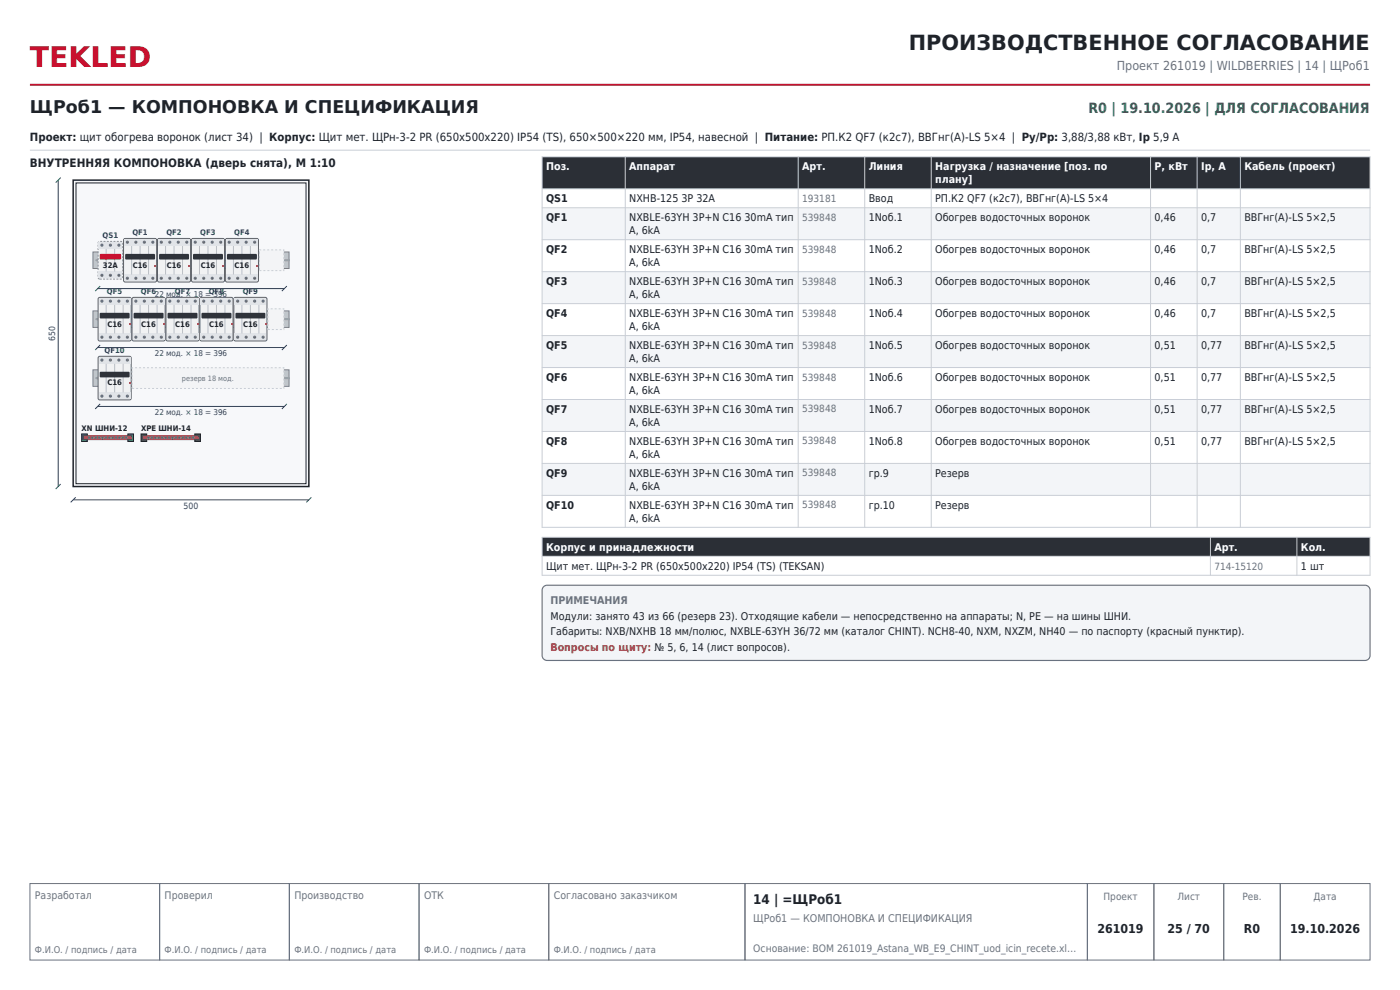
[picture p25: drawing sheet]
<svg xmlns="http://www.w3.org/2000/svg" width="297mm" height="210mm" viewBox="0 0 297 210" stroke-linecap="round" stroke-linejoin="round" font-family="sans-serif">
<defs><g id="words">
<text font-size="6" fill="#c8102e" x="6.3" y="14.1">TEKLED</text>
<text font-size="4.4" fill="#1f2329" x="192.8" y="10.6">ПРОИЗВОДСТВЕННОЕ СОГЛАСОВАНИЕ</text>
<text font-size="3.7" fill="#1f2329" x="6.3" y="24">ЩРоб1 — КОМПОНОВКА И СПЕЦИФИКАЦИЯ</text>
<text font-size="3" fill="#2e7d32" x="230.9" y="24">R0 | 19.10.2026 | ДЛЯ СОГЛАСОВАНИЯ</text>
<text font-size="2.8" fill="#1f2329" x="159.8" y="191.7">14 | =ЩРоб1</text>
<text font-size="2.6" fill="#6b7280" x="236.9" y="14.8">Проект 261019 | WILDBERRIES | 14 | ЩРоб1</text>
<g font-size="2.6" fill="#1f2329">
<text x="232.8" y="198">261019</text>
<text x="247.7" y="198">25 / 70</text>
<text x="263.9" y="198">R0</text>
<text x="273.7" y="198">19.10.2026</text>
</g>
<text font-size="2.5" fill="#1f2329" x="6.3" y="35.4">ВНУТРЕННЯЯ КОМПОНОВКА (дверь снята), М 1:10</text>
<text font-size="2.4" fill="#1f2329" x="6.3" y="29.9">Проект: щит обогрева воронок (лист 34) | Корпус: Щит мет. ЩРн-3-2 PR (650x500x220) IP54 (TS), 650×500×220 мм, IP54, навесной | Питание: РП.К2 QF7 (к2с7), ВВГнг(А)-LS 5×4 | Pу/Pр: 3,88/3,88 кВт, Iр 5,9 А</text>
<g font-size="2.3" fill="#fff">
<text x="115.9" y="36.2">Поз.</text>
<text x="133.5" y="36.2">Аппарат</text>
<text x="170.2" y="36.2">Арт.</text>
<text x="184.3" y="36.2">Линия</text>
<text x="198.4" y="36.2">Нагрузка / назначение [поз. по</text>
<text x="198.4" y="38.9">плану]</text>
<text x="244.9" y="36.2">P, кВт</text>
<text x="254.8" y="36.2">Iр, А</text>
<text x="264" y="36.2">Кабель (проект)</text>
<text x="115.9" y="116.9">Корпус и принадлежности</text>
<text x="257.6" y="116.9">Арт.</text>
<text x="276" y="116.9">Кол.</text>
</g>
<g font-size="2.3" fill="#1f2329">
<text x="115.9" y="42.9">QS1</text>
<text x="115.9" y="47">QF1</text>
<text x="133.5" y="42.9">NXHB-125 3P 32A</text>
<text x="133.5" y="47">NXBLE-63YH 3P+N C16 30mA тип</text>
<text x="184.3" y="42.9">Ввод</text>
<text x="184.3" y="47">1Nоб.1</text>
<text x="198.4" y="42.9">РП.К2 QF7 (к2с7), ВВГнг(А)-LS 5×4</text>
<text x="198.4" y="47">Обогрев водосточных воронок</text>
<text x="244.9" y="47">0,46</text>
<text x="254.8" y="47">0,7</text>
<text x="264" y="47">ВВГнг(А)-LS 5×2,5</text>
<text x="115.9" y="53.7">QF2</text>
<text x="133.5" y="49.7">A, 6kA</text>
<text x="133.5" y="53.7">NXBLE-63YH 3P+N C16 30mA тип</text>
<text x="184.3" y="53.7">1Nоб.2</text>
<text x="198.4" y="53.7">Обогрев водосточных воронок</text>
<text x="244.9" y="53.7">0,46</text>
<text x="254.8" y="53.7">0,7</text>
<text x="264" y="53.7">ВВГнг(А)-LS 5×2,5</text>
<text x="133.5" y="56.5">A, 6kA</text>
<text x="115.9" y="60.5">QF3</text>
<text x="133.5" y="60.5">NXBLE-63YH 3P+N C16 30mA тип</text>
<text x="133.5" y="63.3">A, 6kA</text>
<text x="184.3" y="60.5">1Nоб.3</text>
<text x="198.4" y="60.5">Обогрев водосточных воронок</text>
<text x="244.9" y="60.5">0,46</text>
<text x="254.8" y="60.5">0,7</text>
<text x="264" y="60.5">ВВГнг(А)-LS 5×2,5</text>
<text x="115.9" y="67.3">QF4</text>
<text x="133.5" y="67.3">NXBLE-63YH 3P+N C16 30mA тип</text>
<text x="133.5" y="70.1">A, 6kA</text>
<text x="184.3" y="67.3">1Nоб.4</text>
<text x="198.4" y="67.3">Обогрев водосточных воронок</text>
<text x="244.9" y="67.3">0,46</text>
<text x="254.8" y="67.3">0,7</text>
<text x="264" y="67.3">ВВГнг(А)-LS 5×2,5</text>
<text x="115.9" y="74.1">QF5</text>
<text x="133.5" y="74.1">NXBLE-63YH 3P+N C16 30mA тип</text>
<text x="133.5" y="76.8">A, 6kA</text>
<text x="184.3" y="74.1">1Nоб.5</text>
<text x="198.4" y="74.1">Обогрев водосточных воронок</text>
<text x="244.9" y="74.1">0,51</text>
<text x="254.8" y="74.1">0,77</text>
<text x="264" y="74.1">ВВГнг(А)-LS 5×2,5</text>
<text x="115.9" y="80.9">QF6</text>
<text x="133.5" y="80.9">NXBLE-63YH 3P+N C16 30mA тип</text>
<text x="133.5" y="83.6">A, 6kA</text>
<text x="184.3" y="80.9">1Nоб.6</text>
<text x="198.4" y="80.9">Обогрев водосточных воронок</text>
<text x="244.9" y="80.9">0,51</text>
<text x="254.8" y="80.9">0,77</text>
<text x="264" y="80.9">ВВГнг(А)-LS 5×2,5</text>
<text x="115.9" y="87.6">QF7</text>
<text x="133.5" y="87.6">NXBLE-63YH 3P+N C16 30mA тип</text>
<text x="184.3" y="87.6">1Nоб.7</text>
<text x="198.4" y="87.6">Обогрев водосточных воронок</text>
<text x="244.9" y="87.6">0,51</text>
<text x="254.8" y="87.6">0,77</text>
<text x="264" y="87.6">ВВГнг(А)-LS 5×2,5</text>
<text x="115.9" y="94.4">QF8</text>
<text x="133.5" y="90.4">A, 6kA</text>
<text x="133.5" y="94.4">NXBLE-63YH 3P+N C16 30mA тип</text>
<text x="184.3" y="94.4">1Nоб.8</text>
<text x="198.4" y="94.4">Обогрев водосточных воронок</text>
<text x="244.9" y="94.4">0,51</text>
<text x="254.8" y="94.4">0,77</text>
<text x="264" y="94.4">ВВГнг(А)-LS 5×2,5</text>
<text x="115.9" y="101.2">QF9</text>
<text x="133.5" y="97.2">A, 6kA</text>
<text x="133.5" y="101.2">NXBLE-63YH 3P+N C16 30mA тип</text>
<text x="184.3" y="101.2">гр.9</text>
<text x="198.4" y="101.2">Резерв</text>
<text x="115.9" y="108">QF10</text>
<text x="133.5" y="103.9">A, 6kA</text>
<text x="133.5" y="108">NXBLE-63YH 3P+N C16 30mA тип</text>
<text x="184.3" y="108">гр.10</text>
<text x="198.4" y="108">Резерв</text>
<text x="133.5" y="110.7">A, 6kA</text>
<text x="115.9" y="120.9">Щит мет. ЩРн-3-2 PR (650x500x220) IP54 (TS) (TEKSAN)</text>
<text x="276" y="120.9">1 шт</text>
<text x="116.8" y="131.4">Модули: занято 43 из 66 (резерв 23). Отходящие кабели — непосредственно на аппараты; N, PE — на шины ШНИ.</text>
<text x="116.8" y="134.7">Габариты: NXB/NXHB 18 мм/полюс, NXBLE-63YH 36/72 мм (каталог CHINT). NCH8-40, NXM, NXZM, NH40 — по паспорту (красный пунктир).</text>
</g>
<g font-size="2.3" fill="#6b7280">
<text x="116.8" y="128.2">ПРИМЕЧАНИЯ</text>
<text x="159.8" y="195.5">ЩРоб1 — КОМПОНОВКА И СПЕЦИФИКАЦИЯ</text>
</g>
<text font-size="2.3" fill="#b26b00" x="116.8" y="138">Вопросы по щиту: № 5, 6, 14 (лист вопросов).</text>
<g font-size="2.2" fill="#6b7280">
<text x="7.4" y="190.6">Разработал</text>
<text x="34.9" y="190.6">Проверил</text>
<text x="62.4" y="190.6">Производство</text>
<text x="90" y="190.6">ОТК</text>
<text x="117.5" y="190.6">Согласовано заказчиком</text>
<text x="159.8" y="201.9">Основание: BOM 261019_Astana_WB_E9_CHINT_uod_icin_recete.xl…</text>
</g>
<g font-size="2.1" fill="#6b7280">
<text x="170.2" y="42.8">193181</text>
<text x="170.2" y="46.8">539848</text>
<text x="170.2" y="53.6">539848</text>
<text x="170.2" y="60.4">539848</text>
<text x="170.2" y="67.2">539848</text>
<text x="170.2" y="73.9">539848</text>
<text x="170.2" y="80.7">539848</text>
<text x="170.2" y="87.5">539848</text>
<text x="170.2" y="94.3">539848</text>
<text x="170.2" y="101.1">539848</text>
<text x="170.2" y="107.8">539848</text>
<text x="257.6" y="120.8">714-15120</text>
<text x="234.1" y="190.9">Проект</text>
<text x="249.8" y="190.9">Лист</text>
<text x="263.6" y="190.9">Рев.</text>
<text x="278.7" y="190.9">Дата</text>
</g>
<g font-size="2" fill="#6b7280">
<text x="7.4" y="202.2">Ф.И.О. / подпись / дата</text>
<text x="34.9" y="202.2">Ф.И.О. / подпись / дата</text>
<text x="62.4" y="202.2">Ф.И.О. / подпись / дата</text>
<text x="90" y="202.2">Ф.И.О. / подпись / дата</text>
<text x="117.5" y="202.2">Ф.И.О. / подпись / дата</text>
</g>
<g font-size="1.8" fill="#0b3d91">
<text x="11.7" y="72.3" transform="rotate(-90 11.7 72.3)">650</text>
<text x="38.9" y="108">500</text>
</g>
<g font-size="1.7" fill="#0b3d91">
<text x="32.8" y="63.1">22 мод. × 18 = 396</text>
<text x="32.8" y="75.6">22 мод. × 18 = 396</text>
<text x="32.8" y="88.1">22 мод. × 18 = 396</text>
</g>
<g font-size="1.6" fill="#0b3d91">
<text x="21.8" y="50.6">QS1</text>
<text x="28.1" y="49.9">QF1</text>
<text x="35.3" y="49.9">QF2</text>
<text x="42.5" y="49.9">QF3</text>
<text x="49.7" y="49.9">QF4</text>
<text x="22.7" y="62.4">QF5</text>
<text x="29.9" y="62.4">QF6</text>
<text x="37.1" y="62.4">QF7</text>
<text x="44.3" y="62.4">QF8</text>
<text x="51.5" y="62.4">QF9</text>
<text x="22.2" y="74.9">QF10</text>
</g>
<g font-size="1.6" fill="#1f2329">
<text x="21.8" y="56.8">32A</text>
<text x="28.2" y="56.8">C16</text>
<text x="35.4" y="56.8">C16</text>
<text x="42.6" y="56.8">C16</text>
<text x="49.8" y="56.8">C16</text>
<text x="22.8" y="69.3">C16</text>
<text x="30" y="69.3">C16</text>
<text x="37.2" y="69.3">C16</text>
<text x="44.4" y="69.3">C16</text>
<text x="51.6" y="69.3">C16</text>
<text x="22.8" y="81.8">C16</text>
<text x="17.3" y="91.5">XN ШНИ-12</text>
<text x="29.9" y="91.5">XPE ШНИ-14</text>
</g>
<text font-size="1.6" fill="#6b7280" x="38.6" y="80.9">резерв 18 мод.</text>
</g></defs>
<path d="M6.3 18h284.4" fill="none" stroke="#c8102e" stroke-width=".42"/>
<path d="M6.3 187.4h27.6v16.2h-27.6zM33.9 187.4h27.5v16.2h-27.5zM61.4 187.4h27.5v16.2h-27.5zM88.9 187.4h27.5v16.2h-27.5zM116.4 187.4h41.6v16.2h-41.6zM158 187.4h72.7v16.2h-72.7zM230.7 187.4h14.1v16.2h-14.1zM244.8 187.4h14.8v16.2h-14.8zM259.6 187.4h12v16.2h-12zM271.6 187.4h19.1v16.2h-19.1z" fill="none" stroke="#6b7280" stroke-width=".21"/>
<path d="M6.3 31.9h284.4" fill="none" stroke="#c9ced6" stroke-width=".21"/>
<path d="M15.5 38.2h50v65h-50z" fill-rule="evenodd" fill="#f7f8fa" stroke="#1f2329" stroke-width=".32"/>
<path d="M16.1 38.8h48.8v63.8h-48.8z" fill="none" stroke="#1f2329" stroke-width=".21"/>
<path d="M12.3 38.2v65M12.9 37.7l-1.1 1M12.9 102.7l-1.1 1M15.5 106h50M16.1 105.5l-1.1 1.1M66.1 105.5l-1.1 1.1" fill="none" stroke="#0b3d91" stroke-width=".21"/>
<path d="M19.7 53.5h41.6v3.5h-41.6z" fill-rule="evenodd" fill="#c3c8ce" stroke="#7a818b" stroke-width=".21"/>
<g fill="#9aa0a8">
<path d="M20.3 55h1l.2 .2-.2 .2h-.8h-.2z" fill-rule="evenodd"/>
<path d="M22.8 55h1l.2 .2-.2 .2h-.8h-.2z" fill-rule="evenodd"/>
<path d="M25.3 55h1l.2 .2-.2 .2h-.8h-.2z" fill-rule="evenodd"/>
<path d="M27.8 55h1l.2 .2-.2 .2h-.8h-.2z" fill-rule="evenodd"/>
<path d="M30.3 55h1l.2 .2-.2 .2h-.8h-.2z" fill-rule="evenodd"/>
<path d="M32.8 55h1l.2 .2-.2 .2h-.8h-.2z" fill-rule="evenodd"/>
<path d="M35.3 55h1l.2 .2-.2 .2h-.8h-.2z" fill-rule="evenodd"/>
<path d="M37.8 55h1l.2 .2-.2 .2h-.8h-.2z" fill-rule="evenodd"/>
<path d="M40.3 55h1l.2 .2-.2 .2h-.8h-.2z" fill-rule="evenodd"/>
<path d="M42.8 55h1l.2 .2-.2 .2h-.8h-.2z" fill-rule="evenodd"/>
<path d="M45.3 55h1l.2 .2-.2 .2h-.8h-.2z" fill-rule="evenodd"/>
<path d="M47.8 55h1l.2 .2-.2 .2h-.8h-.2z" fill-rule="evenodd"/>
<path d="M50.3 55h1l.2 .2-.2 .2h-.8h-.2z" fill-rule="evenodd"/>
<path d="M52.8 55h1l.2 .2-.2 .2h-.8h-.2z" fill-rule="evenodd"/>
<path d="M55.3 55h1l.2 .2-.2 .2h-.8h-.2z" fill-rule="evenodd"/>
<path d="M57.8 55h1l.2 .2-.2 .2h-.8h-.2z" fill-rule="evenodd"/>
<path d="M60.3 55h1l.2 .2-.2 .2h-.8h-.2z" fill-rule="evenodd"/>
</g>
<path d="M21 51.3l4.7-.1 .3 .2v7.5l-.1 .3h-4.7l-.3-.2-.1-7.4z" fill-rule="evenodd" fill="#f1f2f3" stroke="#8a9099" stroke-width=".21" stroke-dasharray=".4 .3" stroke-linecap="butt"/>
<g fill="#e1e4e8">
<path d="M21 51.5h4.9v1.3h-4.9z" fill-rule="evenodd"/>
<path d="M21 57.6h4.9v1.4h-4.9z" fill-rule="evenodd"/>
</g>
<circle cx="21.6" cy="52" r=".23" fill="#d9dce0" stroke="#6b7280" stroke-width=".21"/>
<path d="M21.5 52h.3" fill="none" stroke="#4b5058" stroke-width=".21"/>
<circle cx="21.6" cy="58.4" r=".23" fill="#d9dce0" stroke="#6b7280" stroke-width=".21"/>
<path d="M21.5 58.4h.3" fill="none" stroke="#4b5058" stroke-width=".21"/>
<circle cx="23.4" cy="52" r=".23" fill="#d9dce0" stroke="#6b7280" stroke-width=".21"/>
<path d="M23.3 52h.3" fill="none" stroke="#4b5058" stroke-width=".21"/>
<circle cx="23.4" cy="58.4" r=".23" fill="#d9dce0" stroke="#6b7280" stroke-width=".21"/>
<path d="M23.3 58.4h.3" fill="none" stroke="#4b5058" stroke-width=".21"/>
<path d="M22.5 52.8v4.8" fill="none" stroke="#b9bec5" stroke-width=".21"/>
<circle cx="25.2" cy="52" r=".23" fill="#d9dce0" stroke="#6b7280" stroke-width=".21"/>
<path d="M25.1 52h.3" fill="none" stroke="#4b5058" stroke-width=".21"/>
<circle cx="25.2" cy="58.4" r=".23" fill="#d9dce0" stroke="#6b7280" stroke-width=".21"/>
<path d="M25.1 58.4h.3" fill="none" stroke="#4b5058" stroke-width=".21"/>
<path d="M24.3 52.8v4.8" fill="none" stroke="#b9bec5" stroke-width=".21"/>
<path d="M21.2 53.9h4.3l.2 .2v.7l-.2 .3h-4.1l-.3-.3z" fill-rule="evenodd" fill="#c8102e"/>
<path d="M26.4 50.6h6.5l.3 .2v8.7l-.1 .3h-6.5l-.3-.1-.1-8.8z" fill-rule="evenodd" fill="#f1f2f3" stroke="#5b616a" stroke-width=".21"/>
<g fill="#e1e4e8">
<path d="M26.4 50.8h6.7v1.4h-6.7z" fill-rule="evenodd"/>
<path d="M26.4 58.2h6.7v1.4h-6.7z" fill-rule="evenodd"/>
</g>
<circle cx="27" cy="51.4" r=".23" fill="#d9dce0" stroke="#6b7280" stroke-width=".21"/>
<path d="M26.9 51.4h.3" fill="none" stroke="#4b5058" stroke-width=".21"/>
<circle cx="27" cy="59" r=".23" fill="#d9dce0" stroke="#6b7280" stroke-width=".21"/>
<path d="M26.9 59h.3" fill="none" stroke="#4b5058" stroke-width=".21"/>
<circle cx="28.8" cy="51.4" r=".23" fill="#d9dce0" stroke="#6b7280" stroke-width=".21"/>
<path d="M28.7 51.4h.3" fill="none" stroke="#4b5058" stroke-width=".21"/>
<circle cx="28.8" cy="59" r=".23" fill="#d9dce0" stroke="#6b7280" stroke-width=".21"/>
<path d="M28.7 59h.3" fill="none" stroke="#4b5058" stroke-width=".21"/>
<path d="M27.9 52.2v6" fill="none" stroke="#b9bec5" stroke-width=".21"/>
<circle cx="30.6" cy="51.4" r=".23" fill="#d9dce0" stroke="#6b7280" stroke-width=".21"/>
<path d="M30.5 51.4h.3" fill="none" stroke="#4b5058" stroke-width=".21"/>
<circle cx="30.6" cy="59" r=".23" fill="#d9dce0" stroke="#6b7280" stroke-width=".21"/>
<path d="M30.5 59h.3" fill="none" stroke="#4b5058" stroke-width=".21"/>
<path d="M29.7 52.2v6" fill="none" stroke="#b9bec5" stroke-width=".21"/>
<circle cx="32.4" cy="51.4" r=".23" fill="#d9dce0" stroke="#6b7280" stroke-width=".21"/>
<path d="M32.3 51.4h.3" fill="none" stroke="#4b5058" stroke-width=".21"/>
<circle cx="32.4" cy="59" r=".23" fill="#d9dce0" stroke="#6b7280" stroke-width=".21"/>
<path d="M32.3 59h.3" fill="none" stroke="#4b5058" stroke-width=".21"/>
<path d="M31.5 52.2v6" fill="none" stroke="#b9bec5" stroke-width=".21"/>
<path d="M26.6 53.9h6.1l.2 .2v.7l-.2 .3h-5.9l-.3-.3z" fill-rule="evenodd" fill="#2f343b"/>
<path d="M32.8 56.2h.3v.3h-.3z" fill-rule="evenodd" fill="#f2b705"/>
<path d="M33.5 50.8l.3-.2h6.3l.3 .2v8.7l-.1 .3h-6.5l-.3-.1z" fill-rule="evenodd" fill="#f1f2f3" stroke="#5b616a" stroke-width=".21"/>
<g fill="#e1e4e8">
<path d="M33.6 50.8h6.7v1.4h-6.7z" fill-rule="evenodd"/>
<path d="M33.6 58.2h6.7v1.4h-6.7z" fill-rule="evenodd"/>
</g>
<circle cx="34.2" cy="51.4" r=".23" fill="#d9dce0" stroke="#6b7280" stroke-width=".21"/>
<path d="M34.1 51.4h.3" fill="none" stroke="#4b5058" stroke-width=".21"/>
<circle cx="34.2" cy="59" r=".23" fill="#d9dce0" stroke="#6b7280" stroke-width=".21"/>
<path d="M34.1 59h.3" fill="none" stroke="#4b5058" stroke-width=".21"/>
<circle cx="36" cy="51.4" r=".23" fill="#d9dce0" stroke="#6b7280" stroke-width=".21"/>
<path d="M35.9 51.4h.3" fill="none" stroke="#4b5058" stroke-width=".21"/>
<circle cx="36" cy="59" r=".23" fill="#d9dce0" stroke="#6b7280" stroke-width=".21"/>
<path d="M35.9 59h.3" fill="none" stroke="#4b5058" stroke-width=".21"/>
<path d="M35.1 52.2v6" fill="none" stroke="#b9bec5" stroke-width=".21"/>
<circle cx="37.8" cy="51.4" r=".23" fill="#d9dce0" stroke="#6b7280" stroke-width=".21"/>
<path d="M37.7 51.4h.3" fill="none" stroke="#4b5058" stroke-width=".21"/>
<circle cx="37.8" cy="59" r=".23" fill="#d9dce0" stroke="#6b7280" stroke-width=".21"/>
<path d="M37.7 59h.3" fill="none" stroke="#4b5058" stroke-width=".21"/>
<path d="M36.9 52.2v6" fill="none" stroke="#b9bec5" stroke-width=".21"/>
<circle cx="39.6" cy="51.4" r=".23" fill="#d9dce0" stroke="#6b7280" stroke-width=".21"/>
<path d="M39.5 51.4h.3" fill="none" stroke="#4b5058" stroke-width=".21"/>
<circle cx="39.6" cy="59" r=".23" fill="#d9dce0" stroke="#6b7280" stroke-width=".21"/>
<path d="M39.5 59h.3" fill="none" stroke="#4b5058" stroke-width=".21"/>
<path d="M38.7 52.2v6" fill="none" stroke="#b9bec5" stroke-width=".21"/>
<path d="M33.8 53.9h6.1l.2 .2v.7l-.2 .3h-5.9l-.3-.3z" fill-rule="evenodd" fill="#2f343b"/>
<path d="M40 56.2h.3v.3h-.3z" fill-rule="evenodd" fill="#f2b705"/>
<path d="M40.7 50.8l.3-.2h6.3l.3 .2v8.7l-.1 .3h-6.5l-.3-.1z" fill-rule="evenodd" fill="#f1f2f3" stroke="#5b616a" stroke-width=".21"/>
<g fill="#e1e4e8">
<path d="M40.8 50.8h6.7v1.4h-6.7z" fill-rule="evenodd"/>
<path d="M40.8 58.2h6.7v1.4h-6.7z" fill-rule="evenodd"/>
</g>
<circle cx="41.4" cy="51.4" r=".23" fill="#d9dce0" stroke="#6b7280" stroke-width=".21"/>
<path d="M41.3 51.4h.3" fill="none" stroke="#4b5058" stroke-width=".21"/>
<circle cx="41.4" cy="59" r=".23" fill="#d9dce0" stroke="#6b7280" stroke-width=".21"/>
<path d="M41.3 59h.3" fill="none" stroke="#4b5058" stroke-width=".21"/>
<circle cx="43.2" cy="51.4" r=".23" fill="#d9dce0" stroke="#6b7280" stroke-width=".21"/>
<path d="M43.1 51.4h.3" fill="none" stroke="#4b5058" stroke-width=".21"/>
<circle cx="43.2" cy="59" r=".23" fill="#d9dce0" stroke="#6b7280" stroke-width=".21"/>
<path d="M43.1 59h.3" fill="none" stroke="#4b5058" stroke-width=".21"/>
<path d="M42.3 52.2v6" fill="none" stroke="#b9bec5" stroke-width=".21"/>
<circle cx="45" cy="51.4" r=".23" fill="#d9dce0" stroke="#6b7280" stroke-width=".21"/>
<path d="M44.9 51.4h.3" fill="none" stroke="#4b5058" stroke-width=".21"/>
<circle cx="45" cy="59" r=".23" fill="#d9dce0" stroke="#6b7280" stroke-width=".21"/>
<path d="M44.9 59h.3" fill="none" stroke="#4b5058" stroke-width=".21"/>
<path d="M44.1 52.2v6" fill="none" stroke="#b9bec5" stroke-width=".21"/>
<circle cx="46.8" cy="51.4" r=".23" fill="#d9dce0" stroke="#6b7280" stroke-width=".21"/>
<path d="M46.7 51.4h.3" fill="none" stroke="#4b5058" stroke-width=".21"/>
<circle cx="46.8" cy="59" r=".23" fill="#d9dce0" stroke="#6b7280" stroke-width=".21"/>
<path d="M46.7 59h.3" fill="none" stroke="#4b5058" stroke-width=".21"/>
<path d="M45.9 52.2v6" fill="none" stroke="#b9bec5" stroke-width=".21"/>
<path d="M41 53.9h6.1l.2 .2v.7l-.2 .3h-5.9l-.3-.3z" fill-rule="evenodd" fill="#2f343b"/>
<path d="M47.2 56.2h.3v.3h-.3z" fill-rule="evenodd" fill="#f2b705"/>
<path d="M48 50.6h6.5l.3 .2v8.7l-.1 .3h-6.5l-.3-.1-.1-8.8z" fill-rule="evenodd" fill="#f1f2f3" stroke="#5b616a" stroke-width=".21"/>
<g fill="#e1e4e8">
<path d="M48 50.8h6.7v1.4h-6.7z" fill-rule="evenodd"/>
<path d="M48 58.2h6.7v1.4h-6.7z" fill-rule="evenodd"/>
</g>
<circle cx="48.6" cy="51.4" r=".23" fill="#d9dce0" stroke="#6b7280" stroke-width=".21"/>
<path d="M48.5 51.4h.3" fill="none" stroke="#4b5058" stroke-width=".21"/>
<circle cx="48.6" cy="59" r=".23" fill="#d9dce0" stroke="#6b7280" stroke-width=".21"/>
<path d="M48.5 59h.3" fill="none" stroke="#4b5058" stroke-width=".21"/>
<circle cx="50.4" cy="51.4" r=".23" fill="#d9dce0" stroke="#6b7280" stroke-width=".21"/>
<path d="M50.3 51.4h.3" fill="none" stroke="#4b5058" stroke-width=".21"/>
<circle cx="50.4" cy="59" r=".23" fill="#d9dce0" stroke="#6b7280" stroke-width=".21"/>
<path d="M50.3 59h.3" fill="none" stroke="#4b5058" stroke-width=".21"/>
<path d="M49.5 52.2v6" fill="none" stroke="#b9bec5" stroke-width=".21"/>
<circle cx="52.2" cy="51.4" r=".23" fill="#d9dce0" stroke="#6b7280" stroke-width=".21"/>
<path d="M52.1 51.4h.3" fill="none" stroke="#4b5058" stroke-width=".21"/>
<circle cx="52.2" cy="59" r=".23" fill="#d9dce0" stroke="#6b7280" stroke-width=".21"/>
<path d="M52.1 59h.3" fill="none" stroke="#4b5058" stroke-width=".21"/>
<path d="M51.3 52.2v6" fill="none" stroke="#b9bec5" stroke-width=".21"/>
<circle cx="54" cy="51.4" r=".23" fill="#d9dce0" stroke="#6b7280" stroke-width=".21"/>
<path d="M53.9 51.4h.3" fill="none" stroke="#4b5058" stroke-width=".21"/>
<circle cx="54" cy="59" r=".23" fill="#d9dce0" stroke="#6b7280" stroke-width=".21"/>
<path d="M53.9 59h.3" fill="none" stroke="#4b5058" stroke-width=".21"/>
<path d="M53.1 52.2v6" fill="none" stroke="#b9bec5" stroke-width=".21"/>
<path d="M48.2 53.9h6.1l.2 .2v.7l-.2 .3h-5.9l-.3-.3z" fill-rule="evenodd" fill="#2f343b"/>
<path d="M54.4 56.2h.3v.3h-.3z" fill-rule="evenodd" fill="#f2b705"/>
<path d="M55 53h5.2v4.4h-5.2z" fill-rule="evenodd" fill="#f3f4f6" stroke="#c9ced6" stroke-width=".21" stroke-dasharray=".4 .4" stroke-linecap="butt"/>
<path d="M20.7 61.2h39.6M21.3 60.7l-1.1 1M60.9 60.7l-1.1 1" fill="none" stroke="#0b3d91" stroke-width=".21"/>
<path d="M19.7 66h41.6v3.5h-41.6z" fill-rule="evenodd" fill="#c3c8ce" stroke="#7a818b" stroke-width=".21"/>
<g fill="#9aa0a8">
<path d="M20.3 67.5h1l.2 .2-.2 .2h-.8h-.2z" fill-rule="evenodd"/>
<path d="M22.8 67.5h1l.2 .2-.2 .2h-.8h-.2z" fill-rule="evenodd"/>
<path d="M25.3 67.5h1l.2 .2-.2 .2h-.8h-.2z" fill-rule="evenodd"/>
<path d="M27.8 67.5h1l.2 .2-.2 .2h-.8h-.2z" fill-rule="evenodd"/>
<path d="M30.3 67.5h1l.2 .2-.2 .2h-.8h-.2z" fill-rule="evenodd"/>
<path d="M32.8 67.5h1l.2 .2-.2 .2h-.8h-.2z" fill-rule="evenodd"/>
<path d="M35.3 67.5h1l.2 .2-.2 .2h-.8h-.2z" fill-rule="evenodd"/>
<path d="M37.8 67.5h1l.2 .2-.2 .2h-.8h-.2z" fill-rule="evenodd"/>
<path d="M40.3 67.5h1l.2 .2-.2 .2h-.8h-.2z" fill-rule="evenodd"/>
<path d="M42.8 67.5h1l.2 .2-.2 .2h-.8h-.2z" fill-rule="evenodd"/>
<path d="M45.3 67.5h1l.2 .2-.2 .2h-.8h-.2z" fill-rule="evenodd"/>
<path d="M47.8 67.5h1l.2 .2-.2 .2h-.8h-.2z" fill-rule="evenodd"/>
<path d="M50.3 67.5h1l.2 .2-.2 .2h-.8h-.2z" fill-rule="evenodd"/>
<path d="M52.8 67.5h1l.2 .2-.2 .2h-.8h-.2z" fill-rule="evenodd"/>
<path d="M55.3 67.5h1l.2 .2-.2 .2h-.8h-.2z" fill-rule="evenodd"/>
<path d="M57.8 67.5h1l.2 .2-.2 .2h-.8h-.2z" fill-rule="evenodd"/>
<path d="M60.3 67.5h1l.2 .2-.2 .2h-.8h-.2z" fill-rule="evenodd"/>
</g>
<path d="M21 63.1h6.5l.3 .2v8.7l-.1 .3h-6.5l-.3-.1-.1-8.8z" fill-rule="evenodd" fill="#f1f2f3" stroke="#5b616a" stroke-width=".21"/>
<g fill="#e1e4e8">
<path d="M21 63.3h6.7v1.4h-6.7z" fill-rule="evenodd"/>
<path d="M21 70.7h6.7v1.4h-6.7z" fill-rule="evenodd"/>
</g>
<circle cx="21.6" cy="63.9" r=".23" fill="#d9dce0" stroke="#6b7280" stroke-width=".21"/>
<path d="M21.5 63.9h.3" fill="none" stroke="#4b5058" stroke-width=".21"/>
<circle cx="21.6" cy="71.5" r=".23" fill="#d9dce0" stroke="#6b7280" stroke-width=".21"/>
<path d="M21.5 71.5h.3" fill="none" stroke="#4b5058" stroke-width=".21"/>
<circle cx="23.4" cy="63.9" r=".23" fill="#d9dce0" stroke="#6b7280" stroke-width=".21"/>
<path d="M23.3 63.9h.3" fill="none" stroke="#4b5058" stroke-width=".21"/>
<circle cx="23.4" cy="71.5" r=".23" fill="#d9dce0" stroke="#6b7280" stroke-width=".21"/>
<path d="M23.3 71.5h.3" fill="none" stroke="#4b5058" stroke-width=".21"/>
<path d="M22.5 64.7v6" fill="none" stroke="#b9bec5" stroke-width=".21"/>
<circle cx="25.2" cy="63.9" r=".23" fill="#d9dce0" stroke="#6b7280" stroke-width=".21"/>
<path d="M25.1 63.9h.3" fill="none" stroke="#4b5058" stroke-width=".21"/>
<circle cx="25.2" cy="71.5" r=".23" fill="#d9dce0" stroke="#6b7280" stroke-width=".21"/>
<path d="M25.1 71.5h.3" fill="none" stroke="#4b5058" stroke-width=".21"/>
<path d="M24.3 64.7v6" fill="none" stroke="#b9bec5" stroke-width=".21"/>
<circle cx="27" cy="63.9" r=".23" fill="#d9dce0" stroke="#6b7280" stroke-width=".21"/>
<path d="M26.9 63.9h.3" fill="none" stroke="#4b5058" stroke-width=".21"/>
<circle cx="27" cy="71.5" r=".23" fill="#d9dce0" stroke="#6b7280" stroke-width=".21"/>
<path d="M26.9 71.5h.3" fill="none" stroke="#4b5058" stroke-width=".21"/>
<path d="M26.1 64.7v6" fill="none" stroke="#b9bec5" stroke-width=".21"/>
<path d="M21.2 66.4h6.1l.2 .2v.7l-.2 .3h-5.9l-.3-.3z" fill-rule="evenodd" fill="#2f343b"/>
<path d="M27.4 68.7h.3v.3h-.3z" fill-rule="evenodd" fill="#f2b705"/>
<path d="M28.2 63.1h6.5l.3 .2v8.7l-.1 .3h-6.5l-.3-.1-.1-8.8z" fill-rule="evenodd" fill="#f1f2f3" stroke="#5b616a" stroke-width=".21"/>
<g fill="#e1e4e8">
<path d="M28.2 63.3h6.7v1.4h-6.7z" fill-rule="evenodd"/>
<path d="M28.2 70.7h6.7v1.4h-6.7z" fill-rule="evenodd"/>
</g>
<circle cx="28.8" cy="63.9" r=".23" fill="#d9dce0" stroke="#6b7280" stroke-width=".21"/>
<path d="M28.7 63.9h.3" fill="none" stroke="#4b5058" stroke-width=".21"/>
<circle cx="28.8" cy="71.5" r=".23" fill="#d9dce0" stroke="#6b7280" stroke-width=".21"/>
<path d="M28.7 71.5h.3" fill="none" stroke="#4b5058" stroke-width=".21"/>
<circle cx="30.6" cy="63.9" r=".23" fill="#d9dce0" stroke="#6b7280" stroke-width=".21"/>
<path d="M30.5 63.9h.3" fill="none" stroke="#4b5058" stroke-width=".21"/>
<circle cx="30.6" cy="71.5" r=".23" fill="#d9dce0" stroke="#6b7280" stroke-width=".21"/>
<path d="M30.5 71.5h.3" fill="none" stroke="#4b5058" stroke-width=".21"/>
<path d="M29.7 64.7v6" fill="none" stroke="#b9bec5" stroke-width=".21"/>
<circle cx="32.4" cy="63.9" r=".23" fill="#d9dce0" stroke="#6b7280" stroke-width=".21"/>
<path d="M32.3 63.9h.3" fill="none" stroke="#4b5058" stroke-width=".21"/>
<circle cx="32.4" cy="71.5" r=".23" fill="#d9dce0" stroke="#6b7280" stroke-width=".21"/>
<path d="M32.3 71.5h.3" fill="none" stroke="#4b5058" stroke-width=".21"/>
<path d="M31.5 64.7v6" fill="none" stroke="#b9bec5" stroke-width=".21"/>
<circle cx="34.2" cy="63.9" r=".23" fill="#d9dce0" stroke="#6b7280" stroke-width=".21"/>
<path d="M34.1 63.9h.3" fill="none" stroke="#4b5058" stroke-width=".21"/>
<circle cx="34.2" cy="71.5" r=".23" fill="#d9dce0" stroke="#6b7280" stroke-width=".21"/>
<path d="M34.1 71.5h.3" fill="none" stroke="#4b5058" stroke-width=".21"/>
<path d="M33.3 64.7v6" fill="none" stroke="#b9bec5" stroke-width=".21"/>
<path d="M28.4 66.4h6.1l.2 .2v.7l-.2 .3h-5.9l-.3-.3z" fill-rule="evenodd" fill="#2f343b"/>
<path d="M34.6 68.7h.3v.3h-.3z" fill-rule="evenodd" fill="#f2b705"/>
<path d="M35.3 63.3l.3-.2h6.3l.3 .2v8.7l-.1 .3h-6.5l-.3-.1z" fill-rule="evenodd" fill="#f1f2f3" stroke="#5b616a" stroke-width=".21"/>
<g fill="#e1e4e8">
<path d="M35.4 63.3h6.7v1.4h-6.7z" fill-rule="evenodd"/>
<path d="M35.4 70.7h6.7v1.4h-6.7z" fill-rule="evenodd"/>
</g>
<circle cx="36" cy="63.9" r=".23" fill="#d9dce0" stroke="#6b7280" stroke-width=".21"/>
<path d="M35.9 63.9h.3" fill="none" stroke="#4b5058" stroke-width=".21"/>
<circle cx="36" cy="71.5" r=".23" fill="#d9dce0" stroke="#6b7280" stroke-width=".21"/>
<path d="M35.9 71.5h.3" fill="none" stroke="#4b5058" stroke-width=".21"/>
<circle cx="37.8" cy="63.9" r=".23" fill="#d9dce0" stroke="#6b7280" stroke-width=".21"/>
<path d="M37.7 63.9h.3" fill="none" stroke="#4b5058" stroke-width=".21"/>
<circle cx="37.8" cy="71.5" r=".23" fill="#d9dce0" stroke="#6b7280" stroke-width=".21"/>
<path d="M37.7 71.5h.3" fill="none" stroke="#4b5058" stroke-width=".21"/>
<path d="M36.9 64.7v6" fill="none" stroke="#b9bec5" stroke-width=".21"/>
<circle cx="39.6" cy="63.9" r=".23" fill="#d9dce0" stroke="#6b7280" stroke-width=".21"/>
<path d="M39.5 63.9h.3" fill="none" stroke="#4b5058" stroke-width=".21"/>
<circle cx="39.6" cy="71.5" r=".23" fill="#d9dce0" stroke="#6b7280" stroke-width=".21"/>
<path d="M39.5 71.5h.3" fill="none" stroke="#4b5058" stroke-width=".21"/>
<path d="M38.7 64.7v6" fill="none" stroke="#b9bec5" stroke-width=".21"/>
<circle cx="41.4" cy="63.9" r=".23" fill="#d9dce0" stroke="#6b7280" stroke-width=".21"/>
<path d="M41.3 63.9h.3" fill="none" stroke="#4b5058" stroke-width=".21"/>
<circle cx="41.4" cy="71.5" r=".23" fill="#d9dce0" stroke="#6b7280" stroke-width=".21"/>
<path d="M41.3 71.5h.3" fill="none" stroke="#4b5058" stroke-width=".21"/>
<path d="M40.5 64.7v6" fill="none" stroke="#b9bec5" stroke-width=".21"/>
<path d="M35.6 66.4h6.1l.2 .2v.7l-.2 .3h-5.9l-.3-.3z" fill-rule="evenodd" fill="#2f343b"/>
<path d="M41.8 68.7h.3v.3h-.3z" fill-rule="evenodd" fill="#f2b705"/>
<path d="M42.5 63.3l.3-.2h6.3l.3 .2v8.7l-.1 .3h-6.5l-.3-.1z" fill-rule="evenodd" fill="#f1f2f3" stroke="#5b616a" stroke-width=".21"/>
<g fill="#e1e4e8">
<path d="M42.6 63.3h6.7v1.4h-6.7z" fill-rule="evenodd"/>
<path d="M42.6 70.7h6.7v1.4h-6.7z" fill-rule="evenodd"/>
</g>
<circle cx="43.2" cy="63.9" r=".23" fill="#d9dce0" stroke="#6b7280" stroke-width=".21"/>
<path d="M43.1 63.9h.3" fill="none" stroke="#4b5058" stroke-width=".21"/>
<circle cx="43.2" cy="71.5" r=".23" fill="#d9dce0" stroke="#6b7280" stroke-width=".21"/>
<path d="M43.1 71.5h.3" fill="none" stroke="#4b5058" stroke-width=".21"/>
<circle cx="45" cy="63.9" r=".23" fill="#d9dce0" stroke="#6b7280" stroke-width=".21"/>
<path d="M44.9 63.9h.3" fill="none" stroke="#4b5058" stroke-width=".21"/>
<circle cx="45" cy="71.5" r=".23" fill="#d9dce0" stroke="#6b7280" stroke-width=".21"/>
<path d="M44.9 71.5h.3" fill="none" stroke="#4b5058" stroke-width=".21"/>
<path d="M44.1 64.7v6" fill="none" stroke="#b9bec5" stroke-width=".21"/>
<circle cx="46.8" cy="63.9" r=".23" fill="#d9dce0" stroke="#6b7280" stroke-width=".21"/>
<path d="M46.7 63.9h.3" fill="none" stroke="#4b5058" stroke-width=".21"/>
<circle cx="46.8" cy="71.5" r=".23" fill="#d9dce0" stroke="#6b7280" stroke-width=".21"/>
<path d="M46.7 71.5h.3" fill="none" stroke="#4b5058" stroke-width=".21"/>
<path d="M45.9 64.7v6" fill="none" stroke="#b9bec5" stroke-width=".21"/>
<circle cx="48.6" cy="63.9" r=".23" fill="#d9dce0" stroke="#6b7280" stroke-width=".21"/>
<path d="M48.5 63.9h.3" fill="none" stroke="#4b5058" stroke-width=".21"/>
<circle cx="48.6" cy="71.5" r=".23" fill="#d9dce0" stroke="#6b7280" stroke-width=".21"/>
<path d="M48.5 71.5h.3" fill="none" stroke="#4b5058" stroke-width=".21"/>
<path d="M47.7 64.7v6" fill="none" stroke="#b9bec5" stroke-width=".21"/>
<path d="M42.8 66.4h6.1l.2 .2v.7l-.2 .3h-5.9l-.3-.3z" fill-rule="evenodd" fill="#2f343b"/>
<path d="M49 68.7h.3v.3h-.3z" fill-rule="evenodd" fill="#f2b705"/>
<path d="M49.8 63.1h6.5l.3 .2v8.7l-.1 .3h-6.5l-.3-.1-.1-8.8z" fill-rule="evenodd" fill="#f1f2f3" stroke="#5b616a" stroke-width=".21"/>
<g fill="#e1e4e8">
<path d="M49.8 63.3h6.7v1.4h-6.7z" fill-rule="evenodd"/>
<path d="M49.8 70.7h6.7v1.4h-6.7z" fill-rule="evenodd"/>
</g>
<circle cx="50.4" cy="63.9" r=".23" fill="#d9dce0" stroke="#6b7280" stroke-width=".21"/>
<path d="M50.3 63.9h.3" fill="none" stroke="#4b5058" stroke-width=".21"/>
<circle cx="50.4" cy="71.5" r=".23" fill="#d9dce0" stroke="#6b7280" stroke-width=".21"/>
<path d="M50.3 71.5h.3" fill="none" stroke="#4b5058" stroke-width=".21"/>
<circle cx="52.2" cy="63.9" r=".23" fill="#d9dce0" stroke="#6b7280" stroke-width=".21"/>
<path d="M52.1 63.9h.3" fill="none" stroke="#4b5058" stroke-width=".21"/>
<circle cx="52.2" cy="71.5" r=".23" fill="#d9dce0" stroke="#6b7280" stroke-width=".21"/>
<path d="M52.1 71.5h.3" fill="none" stroke="#4b5058" stroke-width=".21"/>
<path d="M51.3 64.7v6" fill="none" stroke="#b9bec5" stroke-width=".21"/>
<circle cx="54" cy="63.9" r=".23" fill="#d9dce0" stroke="#6b7280" stroke-width=".21"/>
<path d="M53.9 63.9h.3" fill="none" stroke="#4b5058" stroke-width=".21"/>
<circle cx="54" cy="71.5" r=".23" fill="#d9dce0" stroke="#6b7280" stroke-width=".21"/>
<path d="M53.9 71.5h.3" fill="none" stroke="#4b5058" stroke-width=".21"/>
<path d="M53.1 64.7v6" fill="none" stroke="#b9bec5" stroke-width=".21"/>
<circle cx="55.8" cy="63.9" r=".23" fill="#d9dce0" stroke="#6b7280" stroke-width=".21"/>
<path d="M55.7 63.9h.3" fill="none" stroke="#4b5058" stroke-width=".21"/>
<circle cx="55.8" cy="71.5" r=".23" fill="#d9dce0" stroke="#6b7280" stroke-width=".21"/>
<path d="M55.7 71.5h.3" fill="none" stroke="#4b5058" stroke-width=".21"/>
<path d="M54.9 64.7v6" fill="none" stroke="#b9bec5" stroke-width=".21"/>
<path d="M50 66.4h6.1l.2 .2v.7l-.2 .3h-5.9l-.3-.3z" fill-rule="evenodd" fill="#2f343b"/>
<path d="M56.2 68.7h.3v.3h-.3z" fill-rule="evenodd" fill="#f2b705"/>
<path d="M56.8 65.5h3.4v4.4h-3.4z" fill-rule="evenodd" fill="#f3f4f6" stroke="#c9ced6" stroke-width=".21" stroke-dasharray=".4 .4" stroke-linecap="butt"/>
<path d="M20.7 73.7h39.6M21.3 73.2l-1.1 1M60.9 73.2l-1.1 1" fill="none" stroke="#0b3d91" stroke-width=".21"/>
<path d="M19.7 78.5h41.6v3.5h-41.6z" fill-rule="evenodd" fill="#c3c8ce" stroke="#7a818b" stroke-width=".21"/>
<g fill="#9aa0a8">
<path d="M20.3 80h1l.2 .2-.2 .2h-.8h-.2z" fill-rule="evenodd"/>
<path d="M22.8 80h1l.2 .2-.2 .2h-.8h-.2z" fill-rule="evenodd"/>
<path d="M25.3 80h1l.2 .2-.2 .2h-.8h-.2z" fill-rule="evenodd"/>
<path d="M27.8 80h1l.2 .2-.2 .2h-.8h-.2z" fill-rule="evenodd"/>
<path d="M30.3 80h1l.2 .2-.2 .2h-.8h-.2z" fill-rule="evenodd"/>
<path d="M32.8 80h1l.2 .2-.2 .2h-.8h-.2z" fill-rule="evenodd"/>
<path d="M35.3 80h1l.2 .2-.2 .2h-.8h-.2z" fill-rule="evenodd"/>
<path d="M37.8 80h1l.2 .2-.2 .2h-.8h-.2z" fill-rule="evenodd"/>
<path d="M40.3 80h1l.2 .2-.2 .2h-.8h-.2z" fill-rule="evenodd"/>
<path d="M42.8 80h1l.2 .2-.2 .2h-.8h-.2z" fill-rule="evenodd"/>
<path d="M45.3 80h1l.2 .2-.2 .2h-.8h-.2z" fill-rule="evenodd"/>
<path d="M47.8 80h1l.2 .2-.2 .2h-.8h-.2z" fill-rule="evenodd"/>
<path d="M50.3 80h1l.2 .2-.2 .2h-.8h-.2z" fill-rule="evenodd"/>
<path d="M52.8 80h1l.2 .2-.2 .2h-.8h-.2z" fill-rule="evenodd"/>
<path d="M55.3 80h1l.2 .2-.2 .2h-.8h-.2z" fill-rule="evenodd"/>
<path d="M57.8 80h1l.2 .2-.2 .2h-.8h-.2z" fill-rule="evenodd"/>
<path d="M60.3 80h1l.2 .2-.2 .2h-.8h-.2z" fill-rule="evenodd"/>
</g>
<path d="M21 75.6h6.5l.3 .2v8.7l-.1 .3h-6.5l-.3-.1-.1-8.8z" fill-rule="evenodd" fill="#f1f2f3" stroke="#5b616a" stroke-width=".21"/>
<g fill="#e1e4e8">
<path d="M21 75.8h6.7v1.4h-6.7z" fill-rule="evenodd"/>
<path d="M21 83.2h6.7v1.4h-6.7z" fill-rule="evenodd"/>
</g>
<circle cx="21.6" cy="76.4" r=".23" fill="#d9dce0" stroke="#6b7280" stroke-width=".21"/>
<path d="M21.5 76.4h.3" fill="none" stroke="#4b5058" stroke-width=".21"/>
<circle cx="21.6" cy="84" r=".23" fill="#d9dce0" stroke="#6b7280" stroke-width=".21"/>
<path d="M21.5 84h.3" fill="none" stroke="#4b5058" stroke-width=".21"/>
<circle cx="23.4" cy="76.4" r=".23" fill="#d9dce0" stroke="#6b7280" stroke-width=".21"/>
<path d="M23.3 76.4h.3" fill="none" stroke="#4b5058" stroke-width=".21"/>
<circle cx="23.4" cy="84" r=".23" fill="#d9dce0" stroke="#6b7280" stroke-width=".21"/>
<path d="M23.3 84h.3" fill="none" stroke="#4b5058" stroke-width=".21"/>
<path d="M22.5 77.2v6" fill="none" stroke="#b9bec5" stroke-width=".21"/>
<circle cx="25.2" cy="76.4" r=".23" fill="#d9dce0" stroke="#6b7280" stroke-width=".21"/>
<path d="M25.1 76.4h.3" fill="none" stroke="#4b5058" stroke-width=".21"/>
<circle cx="25.2" cy="84" r=".23" fill="#d9dce0" stroke="#6b7280" stroke-width=".21"/>
<path d="M25.1 84h.3" fill="none" stroke="#4b5058" stroke-width=".21"/>
<path d="M24.3 77.2v6" fill="none" stroke="#b9bec5" stroke-width=".21"/>
<circle cx="27" cy="76.4" r=".23" fill="#d9dce0" stroke="#6b7280" stroke-width=".21"/>
<path d="M26.9 76.4h.3" fill="none" stroke="#4b5058" stroke-width=".21"/>
<circle cx="27" cy="84" r=".23" fill="#d9dce0" stroke="#6b7280" stroke-width=".21"/>
<path d="M26.9 84h.3" fill="none" stroke="#4b5058" stroke-width=".21"/>
<path d="M26.1 77.2v6" fill="none" stroke="#b9bec5" stroke-width=".21"/>
<path d="M21.2 78.9h6.1l.2 .2v.7l-.2 .3h-5.9l-.3-.3z" fill-rule="evenodd" fill="#2f343b"/>
<path d="M27.4 81.2h.3v.3h-.3z" fill-rule="evenodd" fill="#f2b705"/>
<path d="M28 78h32.2v4.4h-32.2z" fill-rule="evenodd" fill="#f3f4f6" stroke="#c9ced6" stroke-width=".21" stroke-dasharray=".4 .4" stroke-linecap="butt"/>
<path d="M20.7 86.2h39.6M21.3 85.7l-1.1 1M60.9 85.7l-1.1 1" fill="none" stroke="#0b3d91" stroke-width=".21"/>
<g fill="#1565c0" stroke="#1f2329" stroke-width=".21">
<path d="M17.3 92h1.2v1.6h-1.2z" fill-rule="evenodd"/>
<path d="M27.1 92h1.2v1.6h-1.2z" fill-rule="evenodd"/>
</g>
<path d="M17.7 92.4h10.3v.8h-10.3z" fill-rule="evenodd" fill="#c9a227" stroke="#7a5c00" stroke-width=".21"/>
<circle cx="18.9" cy="92.8" r=".2" fill="#d9dce0" stroke="#6b7280" stroke-width=".21"/>
<path d="M18.7 92.8h.3" fill="none" stroke="#4b5058" stroke-width=".21"/>
<circle cx="19.6" cy="92.8" r=".2" fill="#d9dce0" stroke="#6b7280" stroke-width=".21"/>
<path d="M19.5 92.8h.2" fill="none" stroke="#4b5058" stroke-width=".21"/>
<circle cx="20.3" cy="92.8" r=".2" fill="#d9dce0" stroke="#6b7280" stroke-width=".21"/>
<path d="M20.2 92.8h.3" fill="none" stroke="#4b5058" stroke-width=".21"/>
<circle cx="21" cy="92.8" r=".2" fill="#d9dce0" stroke="#6b7280" stroke-width=".21"/>
<path d="M20.9 92.8h.3" fill="none" stroke="#4b5058" stroke-width=".21"/>
<circle cx="21.7" cy="92.8" r=".2" fill="#d9dce0" stroke="#6b7280" stroke-width=".21"/>
<path d="M21.6 92.8h.3" fill="none" stroke="#4b5058" stroke-width=".21"/>
<circle cx="22.5" cy="92.8" r=".2" fill="#d9dce0" stroke="#6b7280" stroke-width=".21"/>
<path d="M22.3 92.8h.3" fill="none" stroke="#4b5058" stroke-width=".21"/>
<circle cx="23.2" cy="92.8" r=".2" fill="#d9dce0" stroke="#6b7280" stroke-width=".21"/>
<path d="M23 92.8h.3" fill="none" stroke="#4b5058" stroke-width=".21"/>
<circle cx="23.9" cy="92.8" r=".2" fill="#d9dce0" stroke="#6b7280" stroke-width=".21"/>
<path d="M23.8 92.8h.2" fill="none" stroke="#4b5058" stroke-width=".21"/>
<circle cx="24.6" cy="92.8" r=".2" fill="#d9dce0" stroke="#6b7280" stroke-width=".21"/>
<path d="M24.5 92.8h.3" fill="none" stroke="#4b5058" stroke-width=".21"/>
<circle cx="25.3" cy="92.8" r=".2" fill="#d9dce0" stroke="#6b7280" stroke-width=".21"/>
<path d="M25.2 92.8h.3" fill="none" stroke="#4b5058" stroke-width=".21"/>
<circle cx="26" cy="92.8" r=".2" fill="#d9dce0" stroke="#6b7280" stroke-width=".21"/>
<path d="M25.9 92.8h.3" fill="none" stroke="#4b5058" stroke-width=".21"/>
<circle cx="26.8" cy="92.8" r=".2" fill="#d9dce0" stroke="#6b7280" stroke-width=".21"/>
<path d="M26.6 92.8h.3" fill="none" stroke="#4b5058" stroke-width=".21"/>
<g fill="#2e7d32" stroke="#1f2329" stroke-width=".21">
<path d="M29.9 92h1.2v1.6h-1.2z" fill-rule="evenodd"/>
<path d="M41.3 92h1.2v1.6h-1.2z" fill-rule="evenodd"/>
</g>
<path d="M30.3 92.4h11.9v.8h-11.9z" fill-rule="evenodd" fill="#c9a227" stroke="#7a5c00" stroke-width=".21"/>
<circle cx="31.5" cy="92.8" r=".2" fill="#d9dce0" stroke="#6b7280" stroke-width=".21"/>
<path d="M31.3 92.8h.3" fill="none" stroke="#4b5058" stroke-width=".21"/>
<circle cx="32.2" cy="92.8" r=".2" fill="#d9dce0" stroke="#6b7280" stroke-width=".21"/>
<path d="M32.1 92.8h.3" fill="none" stroke="#4b5058" stroke-width=".21"/>
<circle cx="32.9" cy="92.8" r=".2" fill="#d9dce0" stroke="#6b7280" stroke-width=".21"/>
<path d="M32.8 92.8h.3" fill="none" stroke="#4b5058" stroke-width=".21"/>
<circle cx="33.7" cy="92.8" r=".2" fill="#d9dce0" stroke="#6b7280" stroke-width=".21"/>
<path d="M33.5 92.8h.3" fill="none" stroke="#4b5058" stroke-width=".21"/>
<circle cx="34.4" cy="92.8" r=".2" fill="#d9dce0" stroke="#6b7280" stroke-width=".21"/>
<path d="M34.3 92.8h.2" fill="none" stroke="#4b5058" stroke-width=".21"/>
<circle cx="35.1" cy="92.8" r=".2" fill="#d9dce0" stroke="#6b7280" stroke-width=".21"/>
<path d="M35 92.8h.3" fill="none" stroke="#4b5058" stroke-width=".21"/>
<circle cx="35.9" cy="92.8" r=".2" fill="#d9dce0" stroke="#6b7280" stroke-width=".21"/>
<path d="M35.7 92.8h.3" fill="none" stroke="#4b5058" stroke-width=".21"/>
<circle cx="36.6" cy="92.8" r=".2" fill="#d9dce0" stroke="#6b7280" stroke-width=".21"/>
<path d="M36.4 92.8h.3" fill="none" stroke="#4b5058" stroke-width=".21"/>
<circle cx="37.3" cy="92.8" r=".2" fill="#d9dce0" stroke="#6b7280" stroke-width=".21"/>
<path d="M37.2 92.8h.3" fill="none" stroke="#4b5058" stroke-width=".21"/>
<circle cx="38" cy="92.8" r=".2" fill="#d9dce0" stroke="#6b7280" stroke-width=".21"/>
<path d="M37.9 92.8h.3" fill="none" stroke="#4b5058" stroke-width=".21"/>
<circle cx="38.8" cy="92.8" r=".2" fill="#d9dce0" stroke="#6b7280" stroke-width=".21"/>
<path d="M38.6 92.8h.3" fill="none" stroke="#4b5058" stroke-width=".21"/>
<circle cx="39.5" cy="92.8" r=".2" fill="#d9dce0" stroke="#6b7280" stroke-width=".21"/>
<path d="M39.4 92.8h.2" fill="none" stroke="#4b5058" stroke-width=".21"/>
<circle cx="40.2" cy="92.8" r=".2" fill="#d9dce0" stroke="#6b7280" stroke-width=".21"/>
<path d="M40.1 92.8h.3" fill="none" stroke="#4b5058" stroke-width=".21"/>
<circle cx="41" cy="92.8" r=".2" fill="#d9dce0" stroke="#6b7280" stroke-width=".21"/>
<path d="M40.8 92.8h.3" fill="none" stroke="#4b5058" stroke-width=".21"/>
<path d="M115 33.3h175.7v6.7h-175.7z" fill-rule="evenodd" fill="#2b2f36"/>
<g fill="#f3f5f8">
<path d="M115 44.1h175.7v6.7h-175.7z" fill-rule="evenodd"/>
<path d="M115 57.6h175.7v6.8h-175.7z" fill-rule="evenodd"/>
<path d="M115 71.2h175.7v6.8h-175.7z" fill-rule="evenodd"/>
<path d="M115 84.7h175.7v6.8h-175.7z" fill-rule="evenodd"/>
<path d="M115 98.3h175.7v6.8h-175.7z" fill-rule="evenodd"/>
</g>
<g fill="none" stroke="#c9ced6" stroke-width=".21">
<path d="M115 33.3h175.7v78.6h-175.7zM132.6 33.3v78.6M169.3 33.3v78.6M183.4 33.3v78.6M197.6 33.3v78.6M244.1 33.3v78.6M254 33.3v78.6M263.1 33.3v78.6M115 40h175.7M115 44.1h175.7M115 50.8h175.7M115 57.6h175.7"/>
<path d="M115 64.4h175.7M115 71.2h175.7M115 78h175.7M115 84.7h175.7M115 91.5h175.7M115 98.3h175.7M115 105.1h175.7"/>
</g>
<path d="M115 114h175.7v4h-175.7z" fill-rule="evenodd" fill="#2b2f36"/>
<path d="M115 114h175.7v8h-175.7zM115 118h175.7M256.8 114v8M275.1 114v8" fill="none" stroke="#c9ced6" stroke-width=".21"/>
<path d="M115.2 124.6l.9-.5h173.5a1.06 1.06 0 0 1 1.1 1.1v13.8a1.06 1.06 0 0 1-1.1 1.1h-173.5a1.06 1.06 0 0 1-1.1-1.1v-13.8z" fill-rule="evenodd" fill="#f3f5f8" stroke="#6b7280" stroke-width=".25"/>
<use href="#words"/>
</svg>
